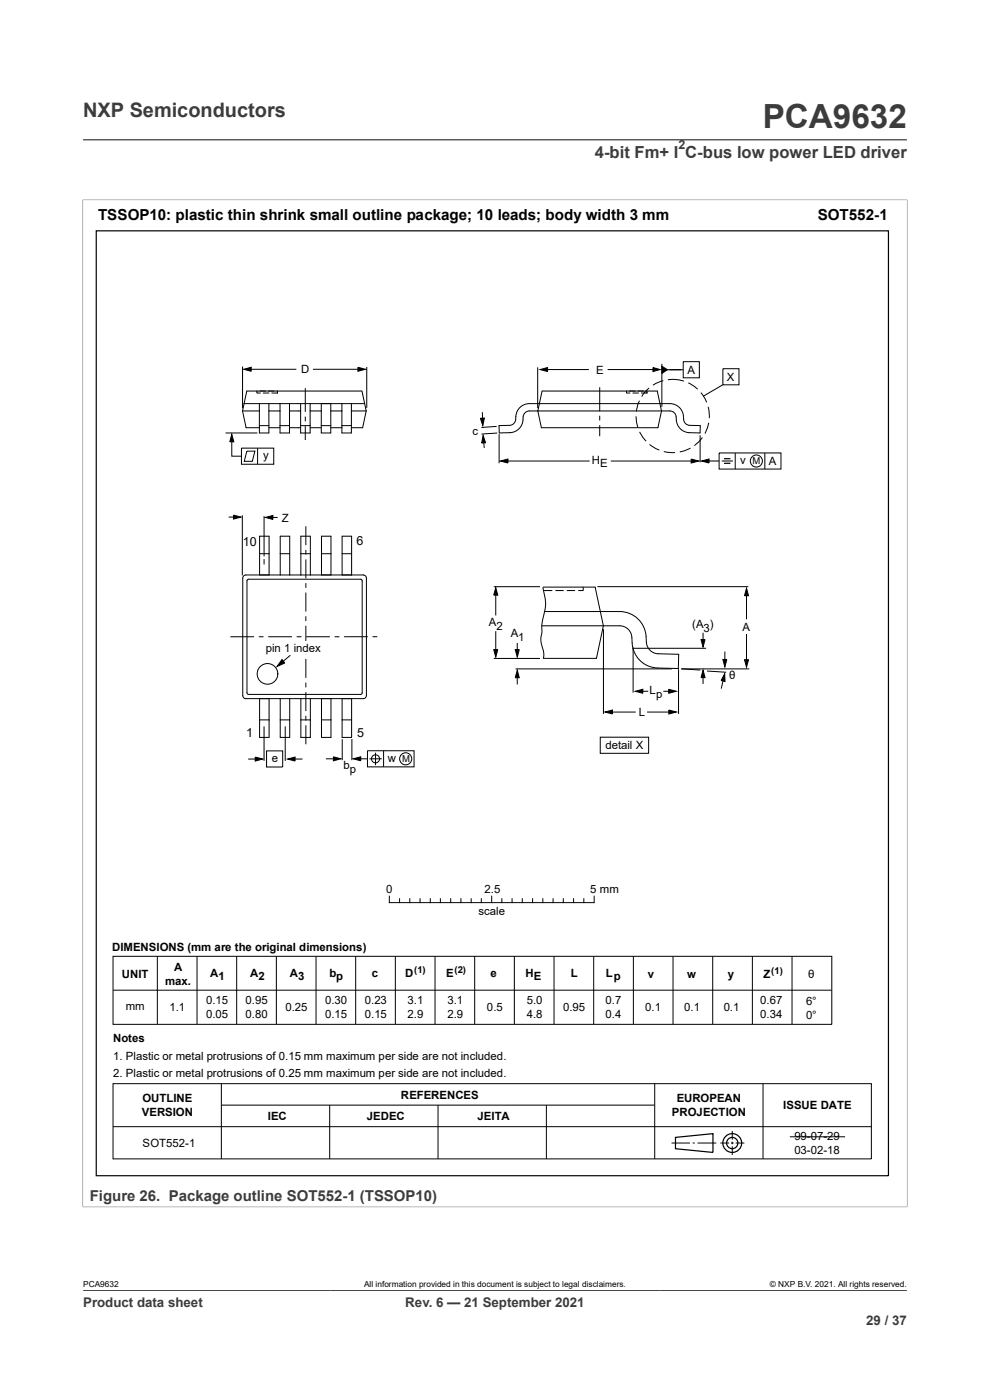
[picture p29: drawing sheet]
<svg xmlns="http://www.w3.org/2000/svg" width="210mm" height="297mm" viewBox="0 0 210 297" stroke-linecap="round" stroke-linejoin="round" font-family="sans-serif">
<defs><g id="words">
<text font-size="7.1" fill="#3c3c3c" x="161.8" y="27.2">PCA9632</text>
<text font-size="4.2" fill="#3c3c3c" x="17.6" y="24.8">NXP Semiconductors</text>
<text font-size="3.5" fill="#3c3c3c" x="126.2" y="33.5">4-bit Fm+ I C-bus low power LED driver</text>
<g font-size="3.2">
<text x="20.8" y="46.6">TSSOP10: plastic thin shrink small outline package; 10 leads; body width 3 mm</text>
<text x="173.4" y="46.7">SOT552-1</text>
</g>
<text font-size="3.2" fill="#3c3c3c" x="19" y="254.9">Figure 26. Package outline SOT552-1 (TSSOP10)</text>
<g font-size="2.8" fill="#3c3c3c">
<text x="17.6" y="277.3">Product data sheet</text>
<text x="86" y="277.3">Rev. 6 — 21 September 2021</text>
<text x="183.7" y="281">29 / 37</text>
</g>
<g font-size="2.7">
<text x="51.5" y="115.7">10</text>
<text x="75.6" y="115.7">6</text>
<text x="52.2" y="156.3">1</text>
<text x="75.8" y="156.3">5</text>
</g>
<text font-size="2.6" fill="#3c3c3c" x="143.9" y="31.6">2</text>
<g font-size="2.4">
<text x="63.9" y="79.2">D</text>
<text x="126.5" y="79.3">E</text>
<text x="145.8" y="79.3">A</text>
<text x="154.2" y="80.8">X</text>
<text x="100.2" y="92.3">c</text>
<text x="55.8" y="97.5">y</text>
<text x="125.6" y="98.3">H</text>
<text x="127.3" y="99.2">E</text>
<text x="157" y="98.5">v</text>
<text x="163.1" y="98.7">A</text>
<text x="59.8" y="110.8">Z</text>
<text x="103.7" y="132.8">A</text>
<text x="105.3" y="133.6">2</text>
<text x="108.4" y="135.1">A</text>
<text x="109.9" y="135.9">1</text>
<text x="146.8" y="133.2">(A )</text>
<text x="149.3" y="134">3</text>
<text x="157.5" y="133.8">A</text>
<text x="56.4" y="138.4">pin 1 ind</text>
<text x="65.5" y="138.4">ex</text>
<text x="137.8" y="147.2">L</text>
<text x="139.2" y="148">p</text>
<text x="154.7" y="144.1">θ</text>
<text x="135.5" y="151.9">L</text>
<text x="57.6" y="161.7">e</text>
<text x="82.3" y="161.7">w</text>
<text x="128.4" y="158.9">detail X</text>
<text x="72.9" y="163.2">b</text>
<text x="74.2" y="163.9">p</text>
<text x="81.9" y="189.3">0</text>
<text x="102.8" y="189.3">2.5</text>
<text x="125.2" y="189.3">5 mm</text>
<text x="101.5" y="194.1">scale</text>
<text x="23.8" y="201.7">DIMENSIONS (mm are the original dimensions)</text>
<text x="25.9" y="207.4">UNIT</text>
<text x="35" y="208.9">max.</text>
<text x="36.9" y="206">A</text>
<text x="44.5" y="207.2">A</text>
<text x="46.3" y="207.9">1</text>
<text x="53.1" y="207.2">A</text>
<text x="54.8" y="207.9">2</text>
<text x="61.5" y="207.2">A</text>
<text x="63.3" y="207.9">3</text>
<text x="69.9" y="207.2">b</text>
<text x="71.3" y="207.9">p</text>
<text x="78.9" y="207.2">c</text>
<text x="85.9" y="207.2">D</text>
<text x="94.6" y="207.2">E</text>
<text x="104" y="207.2">e</text>
<text x="111.5" y="207.2">H</text>
<text x="113.3" y="207.9">E</text>
<text x="121.1" y="207.2">L</text>
<text x="128.5" y="207.2">L</text>
<text x="130.2" y="207.9">p</text>
<text x="137.4" y="207.4">v</text>
<text x="145.8" y="207.4">w</text>
<text x="154.4" y="207.4">y</text>
<text x="162" y="207.4">Z</text>
<text x="171.4" y="207.4">θ</text>
<text x="26.7" y="214.3">mm</text>
<text x="36" y="214.4">1.1</text>
<text x="43.7" y="213">0.15</text>
<text x="52.1" y="213">0.95</text>
<text x="60.5" y="214.6">0.25</text>
<text x="69" y="213">0.30</text>
<text x="77.4" y="213">0.23</text>
<text x="86.5" y="213">3.1</text>
<text x="94.9" y="213">3.1</text>
<text x="103.3" y="214.5">0.5</text>
<text x="111.7" y="213">5.0</text>
<text x="119.5" y="214.5">0.95</text>
<text x="128.4" y="213">0.7</text>
<text x="136.9" y="214.5">0.1</text>
<text x="145.1" y="214.5">0.1</text>
<text x="153.5" y="214.5">0.1</text>
<text x="161.3" y="213">0.67</text>
<text x="171" y="213.2">6°</text>
<text x="24" y="221.2">Notes</text>
<text x="43.7" y="216">0.05</text>
<text x="52.1" y="216">0.80</text>
<text x="69" y="216">0.15</text>
<text x="77.4" y="216">0.15</text>
<text x="86.5" y="216">2.9</text>
<text x="94.9" y="216">2.9</text>
<text x="111.7" y="216">4.8</text>
<text x="128.4" y="216">0.4</text>
<text x="161.3" y="216">0.34</text>
<text x="171" y="216.2">0°</text>
<text x="24" y="224.8">1. Plastic or metal protrusions of 0.15 mm maximum per side are not included.</text>
<text x="24" y="228.4">2. Plastic or metal protrusions of 0.25 mm maximum per side are not included.</text>
<text x="30.2" y="233.8">OUTLINE</text>
<text x="85.1" y="233.1">REFERENCES</text>
<text x="143.5" y="233.8">EUROPEAN</text>
<text x="30.1" y="236.8">VERSION</text>
<text x="56.8" y="237.7">IEC</text>
<text x="77.8" y="237.7">JEDEC</text>
<text x="101.3" y="237.7">JEITA</text>
<text x="142.5" y="236.8">PROJECTION</text>
<text x="166.1" y="235.3">ISSUE DATE</text>
<text x="30.3" y="243.3">SOT552-1</text>
<text x="168.5" y="241.9">99-07-29</text>
<text x="168.5" y="244.8">03-02-18</text>
</g>
<g font-size="2">
<text x="159.6" y="98.5">M</text>
<text x="85.3" y="161.7">M</text>
<text x="87.9" y="206.4">(1)</text>
<text x="96.4" y="206.4">(2)</text>
<text x="163.6" y="206.6">(1)</text>
</g>
<g font-size="1.8">
<text x="17.6" y="273.1">PCA9632</text>
<text x="77.2" y="273.1">All information provided in this document is subject to legal disclaimers.</text>
<text x="163.3" y="273.1">© NXP B.V. 2021. All rights reserved.</text>
</g>
</g></defs>
<path d="M17.6 29.7h174.8M17.5 42.4h175M17.6 42.3v213.8M192.4 42.3v213.8M17.5 256h175" fill="none" stroke="#3c3c3c" stroke-width=".21"/>
<g fill="none" stroke="#000" stroke-width=".21">
<path d="M51.5 77.8v8.8M51.7 78.3l1.6-.4v.9zM52.7 78.3h10.2M66.4 78.3h10.3M75.9 77.9l1.6 .4-1.6 .5zM77.8 77.9v8.6M114.1 77.9v8.7M114.6 78.4l1.6-.4v.8zM115.3 78.4h9.6M128.9 78.4h10.4M138.5 78l1.5 .4-1.5 .4zM140.4 77.2v9.1"/>
<path d="M140.4 77.7l1.2 .7-1.2 .8zM141 78.4h3.9M144.9 76.7h3.4v3.4h-3.4zM153.3 78.2h3.5v3.4h-3.5zM47.8 91.9h6.8M49.2 92.1l.4 1.6h-.9zM49.2 92.8v4h2M51.2 95.1h6.9v3.4h-6.9zM52.4 95.7h1.7l-.6 2.2h-1.7zM54.6 95.1v3.4M101.9 88.7h.8l-.3 1.6zM102.3 87.4l.1 2.3"/>
<path d="M102.5 92.4l.5 1.5-.8 .1zM102.5 92.9l.2 2.1M105.3 90.5l-3.2 .2M105.5 91.9l-3.4 .2M105.9 92.1v6.2M106.2 97.8l1.5-.4v.8zM107 97.8h18.1M127.2 82.2v5M127.2 88.2v1M127.2 90.2v2.3M129.6 97.8h17.6M134.9 88.3l.4 2.4"/>
<path d="M135.6 85l-.3 .8-.3 1.5M135.7 91.6l1.3 2M137.7 82.3l-1.6 1.8M137.8 94.3l2.1 1.2M140.7 80.8l-2.2 .9M140.8 95.8l2.4 .2M141.7 80.6h2.3l1.1 .2M146 81.2l2 1.4M146.5 95.1l-2.3 .8M146.6 97.4l1.6 .4-1.6 .4zM148.5 92.3v5.8M148.7 83.3l1.2 2.1"/>
<path d="M148.8 97.8l1.6-.4v.8zM149 92.8l-1.7 1.7M149.7 97.8h2.8M150.2 86.3l.2 2.4M150.3 89.7l-.8 2.3M152.5 96.1h13.2v3.4h-13.2zM153.1 97.8h2.4M153.3 81.6l-4.1 2.4M156 96.1v3.4M162.2 96.1v3.4M48.5 109.7h2M49.5 109.3l1.6 .4-1.6 .4z"/>
<path d="M51.4 109.3v12.8M56 109.5v8.5M56 118.6v1.1M56.3 109.8l1.6-.5v.9zM56.9 109.8h2M64.9 111.6v4.1M64.9 116.7v1M64.9 118.7v4M53.9 135.1h-5M54.9 135.1h1M56.9 135.1h5M59.8 139.9l.6 .7-1.6 .8z"/>
<path d="M61.6 139l-2.5 2.1M63.9 135.1h-1M64.9 123.7v1M64.9 125.7v4M64.9 130.7v1M64.9 132.8v4M64.9 137.8v1M64.9 139.8v4M64.9 135.1h5.1M71 135.1h1M78 135.1h-5M79 135.1h1"/>
<path d="M104.7 137.8h.9l-.4 1.6zM104.7 139.7h9.8M105.2 124.7l.4 1.6h-.9zM105.2 125.3v5.3M105.2 133.9v4.7M109.3 137.8h.8l-.4 1.6zM109.7 136.4v2.5M115.2 124.6a10 10 0 0 1-.1 6.7l-.2 1.4 .1 1.3a5.8 5.8 0 0 0 .2 4l.2 1-.1 .6M126.7 124.5h32M128 133.5v18M134.3 137.4v9.5M134.3 137.5h15.5"/>
<path d="M148.7 135.7h.9l-.5 1.6zM149.1 134.2v2.1M153.3 139.9h.9l-.4 1.6zM153.8 138.2v2.6M157.9 140h.9l-.5 1.5zM158.3 124.8l.5 1.6h-.9zM158.3 125.8v5.6M158.3 134.5v6M56 154.1v7.3M56.5 159.3h3.5v3.4h-3.5zM60.5 154.1v7.3M64.9 144.8v1"/>
<path d="M64.9 146.8v4M64.9 151.9v1M64.9 153.9v4M72.6 156.8v4.5M74.6 156.8v4.5M77.9 159.3h9.9v3.4h-9.9zM79.7 159.7v2.6M81.4 159.3v3.4M109.4 141.9h33.1M109.7 142.2l.4 1.6h-.8zM109.7 143.2v2M127.3 156.4h10.3v3.4h-10.3z"/>
<path d="M128.3 151l1.6-.4v.9zM129 151.1h5.8M134.8 146.7l1.6-.5v.9zM135.7 146.7h1.8M137.3 151.1h5.4M140.7 146.7h1.6M141.8 146.2l1.6 .5-1.6 .4zM141.9 150.6l1.6 .4-1.6 .5zM143.9 142v9.5M144.5 141.9l4.1 .3M144.5 141.9h14.4M149.1 142.2l.5 1.6h-.9z"/>
<path d="M149.1 143.2v1.9M150 142.4l4 .2M153.6 143.5l-.6 2.6M153.7 142.9l.1 1.7-.8-.2zM52.6 161h2.4M54.1 160.6l1.6 .4-1.6 .5zM61 161l1.6-.4v.9zM61.8 161h2.4M69.1 161h2.4M70.7 160.5l1.6 .5-1.6 .4zM74.9 161l1.6-.5v.9zM75.8 161h2.1"/>
<path d="M78.4 161h2.6M82.6 190.1v1.4h43.4M84.8 190.7v.8M86.9 190.7v.8M89.1 190.7v.8M91.3 190.7v.8M93.4 190.7v.8M95.6 190.7v.8M97.8 190.7v.8M99.9 190.7v.8M102.1 190.7v.8M104.3 190.1v1.4"/>
<path d="M106.4 190.7v.8M108.6 190.7v.8M110.8 190.7v.8M113 190.7v.8M115.1 190.7v.8M117.3 190.7v.8M119.5 190.7v.8M121.7 190.7v.8M123.8 190.7v.8M126 190.1v1.4M24 202.9h152.4v14.4h-152.4zM24 210.1h152.4"/>
<path d="M33.4 202.9v14.4M41.8 202.9v14.4M50.2 202.9v14.4M58.6 202.9v14.4M67 202.9v14.4M75.4 202.9v14.4M83.9 202.8v14.5M92.3 202.9v14.4M100.7 202.9v14.4M109.1 202.9v14.4M117.5 202.9v14.4M125.9 202.9v14.4"/>
<path d="M134.4 202.9v14.4M142.8 202.9v14.4M151.2 202.9v14.4M159.6 202.8v14.5M168 202.9v14.4M24 229.9h160.8v16h-160.8zM24 239h160.8M47 229.9v16M47 234.4h91.8M69.9 234.4v11.5M92.9 234.4v11.5M115.9 234.4v11.5"/>
<path d="M138.9 229.9v16M155.3 239.9v1.9M161.9 229.9v16M142.4 242.5h3.9M146.9 242.5h.5M148 242.5h3.9M152.8 242.5h1.9M155.1 242.5h.5M155.3 242.2v.5M155.3 243.2v1.8M156 242.5h1.9"/>
<circle cx="160.4" cy="97.8" r="1.28"/>
<circle cx="79.7" cy="161" r=".85"/>
<circle cx="86.1" cy="161" r="1.28"/>
</g>
<g fill="none" stroke="#000" stroke-width=".25">
<path d="M20.4 49h168.1v200.4h-168.1zM153.6 97.3h1.3M153.6 98.3h1.3M143.3 241.3l7.9-.8v4l-7.9-.8z"/>
<circle cx="155.3" cy="242.5" r="1.2"/>
<circle cx="155.3" cy="242.5" r="1.99"/>
</g>
<g fill="#000">
<path d="M51.7 78.3l1.6-.4v.9zM75.9 77.9l1.6 .4-1.6 .5zM114.6 78.4l1.6-.4v.8zM138.5 78l1.5 .4-1.5 .4zM140.4 77.7l1.2 .7-1.2 .8zM49.2 92.1l.4 1.6h-.9zM101.9 88.7h.8l-.3 1.6zM102.5 92.4l.5 1.5-.8 .1zM106.2 97.8l1.5-.4v.8zM146.6 97.4l1.6 .4-1.6 .4zM148.8 97.8l1.6-.4v.8zM49.5 109.3l1.6 .4-1.6 .4z"/>
<path d="M56.3 109.8l1.6-.5v.9zM105.2 124.7l.4 1.6h-.9zM104.7 137.8h.9l-.4 1.6zM109.3 137.8h.8l-.4 1.6zM148.7 135.7h.9l-.5 1.6zM153.3 139.9h.9l-.4 1.6zM158.3 124.8l.5 1.6h-.9zM157.9 140h.9l-.5 1.5zM59.8 139.9l.6 .7-1.6 .8zM109.7 142.2l.4 1.6h-.8zM128.3 151l1.6-.4v.9zM134.8 146.7l1.6-.5v.9z"/>
<path d="M141.8 146.2l1.6 .5-1.6 .4zM141.9 150.6l1.6 .4-1.6 .5zM149.1 142.2l.5 1.6h-.9zM153.7 142.9l.1 1.7-.8-.2zM54.1 160.6l1.6 .4-1.6 .5zM61 161l1.6-.4v.9zM70.7 160.5l1.6 .5-1.6 .4zM74.9 161l1.6-.5v.9z"/>
</g>
<path d="M64.2 136.1h.9v2.5h-.9z" fill="#fff"/>
<path d="M64.2 136.1h.9v2.5h-.9z" fill="none" stroke="#fff" stroke-width=".21"/>
<g fill="none" stroke="#000" stroke-width=".21">
<path d="M51.4 87.2l.8 3.5h2.8M51.4 87.2h3.6M51.8 85.6h25.5M54.5 83v.4h.7M55 85.6v6.3h2v-6.3M55 90.3h2M55.8 83.4h1.2M57 90.7h2.4M57 87.2h2.4M58.7 83h.2v.4h-1.2M59.4 85.6v6.3h2v-6.3M59.4 90.3h2"/>
<path d="M61.4 90.7h2.4M61.4 87.2h2.4M63.8 85.6v6.3h2v-6.3M63.8 90.3h2M64.8 82.4v5M64.8 88.4v1M64.8 90.4v2.9M65.8 90.7h2.3M65.8 87.2h2.3M68.1 85.6v6.3h2.1v-6.3M68.1 90.3h2.1M70.2 90.7h2.3"/>
<path d="M70.2 87.2h2.3M72.5 85.6v6.3h2v-6.3M72.5 90.3h2M74.5 87.2h3.2M76.7 83h-24.4l-.9 4.2M76.8 83l.5 2.6M77.3 85.6l.4 1.6M77.7 87.2l-.8 3.5h-2.4M105.9 90.3l2.2-.1a1.49 1.49 0 0 0 1.3-1.8 2.88 2.88 0 0 1 2.9-2.8h29.8a2.98 2.98 0 0 1 2.9 3.4 1.33 1.33 0 0 0 1.3 1.2l2.2 .1v1.5a4.6 4.6 0 0 1-4.4-1 4.1 4.1 0 0 1-.8-2.8 1.33 1.33 0 0 0-1.2-.8h-29.8a1.49 1.49 0 0 0-1.4 1.9 2.88 2.88 0 0 1-2.8 2.7h-2.2zM115 83l-.9 4.2 .7 3.5h24.8l.7-3.5-.9-4.2h-24.4M132.9 83v.4h.7M134.2 83.4h1.2"/>
<path d="M137.1 83l.2 .4h-1.3M55.1 117.5h2M59.4 117.5h2.1M63.8 117.5h2M68.2 117.5h2M72.6 117.5h2M51.7 122.2l.5-.2h24.9a.67 .67 0 0 1 .6 .6v24.9a.67 .67 0 0 1-.6 .7h-24.9a.67 .67 0 0 1-.7-.7v-24.9zM52.4 123l.3-.1h23.8l.3 .1v24.1l-.3 .2h-23.9l-.2-.3zM55.1 122v-8.2h2v8.2M59.4 122v-8.2h2.1v8.2M63.8 122v-8.2h2v8.2M68.2 122v-8.2h2v8.2"/>
<path d="M72.6 122v-8.2h2v8.2M104.7 124.5h9.8M115.2 124.6h11l1.8 8.2-1.5 6.9h-11.3M115.5 125.3h1.6M115.5 129.7h15.9a5.8 5.8 0 0 1 5.7 6.5 2.58 2.58 0 0 0 2.5 2.5l4.4 .1-.1 3-4.3-.1a5.8 5.8 0 0 1-5.6-6.5 2.58 2.58 0 0 0-2.6-2.4h-16.5M117.9 125.3h1.6M120.3 125.3h1.6M123.7 124.7v.6h-1M55.1 148.2v8.2h2v-8.2M55.1 152.7h2M59.4 148.2v8.2h2.1v-8.2M59.4 152.7h2.1"/>
<path d="M63.8 148.2v8.2h2v-8.2M63.8 152.7h2M68.2 148.2v8.2h2v-8.2M68.2 152.7h2M72.6 148.2v8.2h2v-8.2M72.6 152.7h2M167.5 241.2h11.8"/>
<circle cx="56.7" cy="143" r="2.19"/>
</g>
<path d="M17.6 273.8h174.8" fill="none" stroke="#3c3c3c" stroke-width=".21"/>
<use href="#words"/>
</svg>
